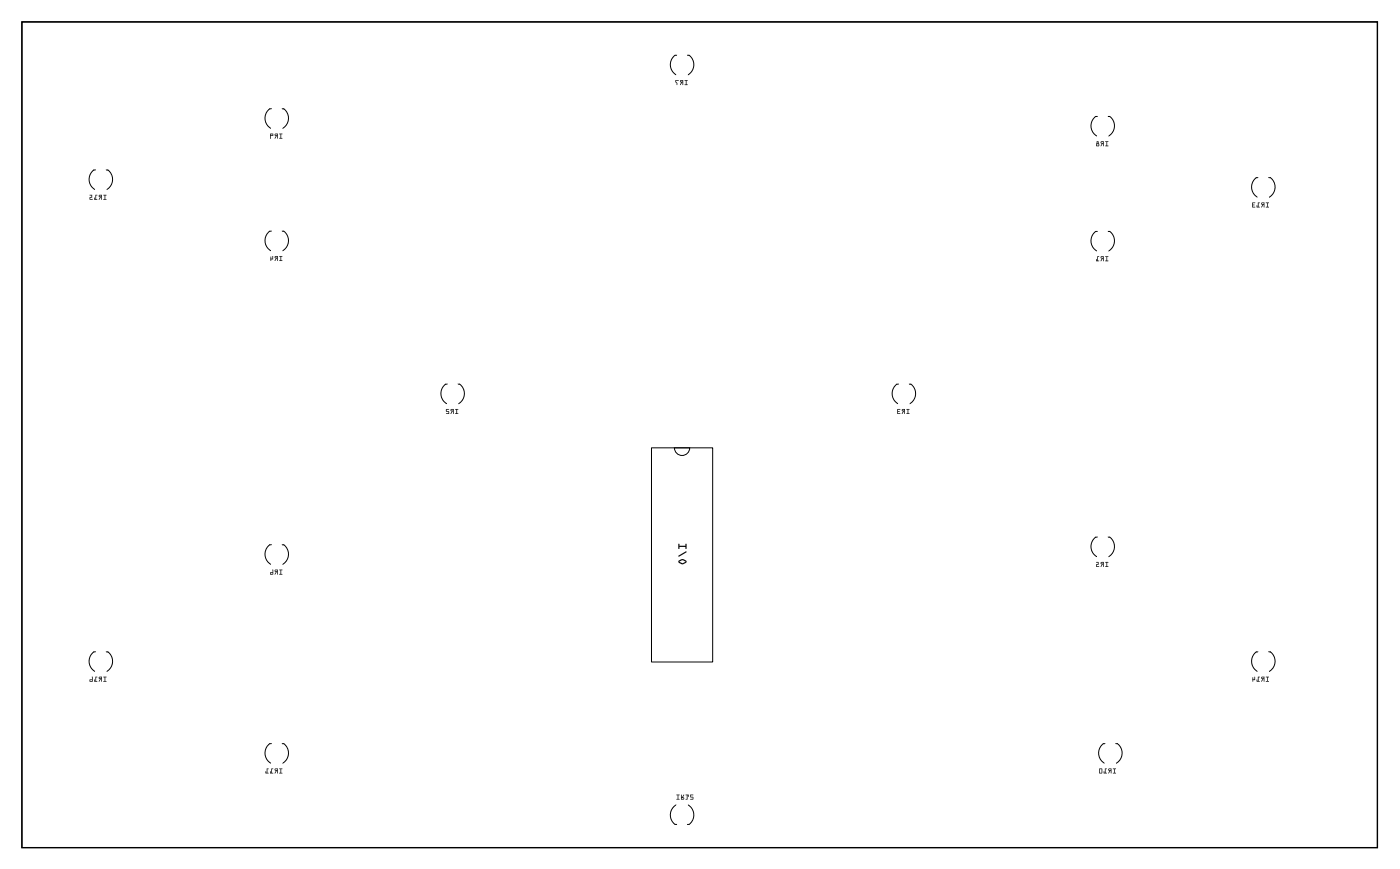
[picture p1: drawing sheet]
<svg xmlns="http://www.w3.org/2000/svg" width="232mm" height="144mm" viewBox="0 0 232 144" stroke-linecap="round" stroke-linejoin="round" font-family="sans-serif">
<path d="M3.6 3.6h225.1v137.1h-225.1z" fill="none" stroke="#000" stroke-width=".2"/>
<g fill="#000">
<path d="M113.7 13.3l.2 .1v.6l-.2 .1h.5v-.1h-.2v-.6l.2-.1zM113 13.3a.19 .19 0 0 0-.1 .3 .19 .19 0 0 0 .2 .1l-.2 .4 .4-.4 .1 .4v-.8zM113 13.4h.3v.2h-.2zM112.2 13.3v.3l.2 .2v.3l.1-.3-.2-.2v-.2l.3 .1 .1-.2z"/>
<path d="M113.7 13.3l.2 .1v.6l-.2 .1h.5v-.1h-.2v-.6l.2-.1zM113.7 13.3h.5l-.2 .1v.6l.2 .1h-.5l.2-.1v-.6zM113 13.3a.2 .2 0 0 0-.1 .3 .2 .2 0 0 0 .2 .1l-.2 .4 .4-.4 .1 .4v-.8zM113 13.4l.4-.1v.8l-.1-.4-.4 .4 .2-.4a.19 .19 0 0 1-.2-.1 .19 .19 0 0 1 .1-.2zM113 13.4h.3v.2h-.2zM113 13.4l.1 .2h.2v-.2zM112.1 13.3l.1 .3 .2 .2v.3l.1-.3-.2-.2v-.2l.3 .1 .1-.2zM112.2 13.3h.5l-.1 .1h-.3v.2l.2 .2-.1 .3v-.3l-.2-.2z"/>
<path d="M3.6 3.6v137.1h225.1v-137.1zM3.6 3.6h225.1v137.1h-225.1z"/>
<path d="M17.2 32.4l.2 .1v.6h-.2l.5 .1v-.1h-.2v-.6l.2-.1zM16.4 32.4a.19 .19 0 0 0 0 .2 .19 .19 0 0 0 .2 .1l-.2 .4 .4-.4 .1 .5v-.9zM16.5 32.5h.3v.1h-.3zM15.8 32.3v.8h-.1v-.3l-.1 .3 .5 .1v-.1h-.1v-.6l.2-.1zM14.9 32.4l.3 .1v.2h-.3v.4h.5l-.1-.1-.3 .1v-.3h.3v-.5z"/>
<path d="M17.2 32.4l.2 .1v.6h-.2l.5 .1v-.1h-.2v-.6l.2-.1zM17.2 32.4h.5l-.2 .1v.6l.2 .1-.5-.1h.2v-.6zM16.4 32.4a.2 .2 0 0 0 0 .2 .2 .2 0 0 0 .2 .1l-.2 .4 .4-.4 .1 .5v-.9zM16.4 32.4l.5-.1v.9l-.1-.5-.4 .4 .2-.4a.19 .19 0 0 1-.2-.1 .19 .19 0 0 1 0-.2zM16.5 32.5h.3v.1h-.3zM16.5 32.5v.1h.3v-.1zM15.8 32.3v.8h-.1v-.3l-.1 .3 .5 .1v-.1h-.1v-.6l.2-.1zM15.8 32.3l.4 .1-.3 .1v.6l.2 .1-.5-.1 .1-.3v.3h.2zM14.9 32.4v.1h.3v.2h-.3v.4h.5l-.1-.1-.3 .1v-.3h.3v-.5zM14.9 32.4l.4-.1v.5h-.3v.3l.3-.1 .1 .1h-.5v-.4h.3v-.2z"/>
<path d="M46.4 22.2l.2 .1v.6l-.2 .1h.5v-.1h-.2v-.6l.2-.1zM45.7 22.2a.19 .19 0 0 0-.1 .3 .19 .19 0 0 0 .2 .1l-.2 .4 .4-.4 .1 .4v-.8zM45.7 22.3h.3v.2h-.3zM44.9 22.2l-.1 .8h.2v-.4h.4v-.4zM45 22.3h.3v.2h-.3z"/>
<path d="M46.4 22.2l.2 .1v.6l-.2 .1h.5v-.1h-.2v-.6l.2-.1zM46.4 22.2h.5l-.2 .1v.6l.2 .1h-.5l.2-.1v-.6zM45.7 22.2a.2 .2 0 0 0-.1 .3 .2 .2 0 0 0 .2 .1l-.2 .4 .4-.4 .1 .4v-.8zM45.7 22.2h.4v.8l-.1-.4-.4 .4 .2-.4a.19 .19 0 0 1-.2-.1 .19 .19 0 0 1 .1-.3zM45.7 22.3h.3v.2h-.3zM45.7 22.3v.2h.3v-.2zM44.9 22.2l-.1 .8h.2v-.4h.4v-.4zM44.9 22.2h.5v.3l-.5 .1 .1 .4h-.2zM45 22.3h.3v.2h-.3zM44.9 22.3v.2h.4v-.2z"/>
<path d="M183.5 23.5l.2 .1v.6l-.2 .1h.5v-.1h-.2v-.6l.3-.1zM182.8 23.5a.19 .19 0 0 0 0 .2 .19 .19 0 0 0 .2 .1l-.2 .5 .4-.5 .1 .5v-.8zM182.9 23.6h.3v.1h-.3zM182.1 23.5l-.1 .7 .5 .1v-.4l-.1-.4zM182.1 23.9h.3v.3h-.3zM182.2 23.6h.1v.2h-.1z"/>
<path d="M183.5 23.5l.2 .1v.6l-.2 .1h.5v-.1h-.2v-.6l.3-.1zM183.5 23.5h.5l-.2 .1v.6l.2 .1-.5-.1h.2v-.6zM182.8 23.5a.2 .2 0 0 0 0 .2 .2 .2 0 0 0 .2 .1l-.2 .5 .4-.5 .1 .5v-.8zM182.8 23.5h.5v.8l-.1-.5-.4 .4 .2-.4a.19 .19 0 0 1-.2-.1 .19 .19 0 0 1 0-.2zM182.9 23.6h.3v.1h-.3zM182.9 23.6v.1h.3v-.1zM182.1 23.5l-.1 .7 .5 .1v-.4l-.1-.4zM182.1 23.5h.3l.1 .8-.5-.1zM182.1 23.9h.3v.3h-.3zM182.1 23.9v.3h.3v-.3zM182.2 23.6h.1v.2h-.1zM182.2 23.6v.2h.1v-.2z"/>
<path d="M210.2 33.6l.2 .1v.6l-.2 .1h.5v-.1h-.2v-.6h.2zM209.5 33.7a.19 .19 0 0 0-.1 .2 .19 .19 0 0 0 .3 .1l-.3 .4 .5-.4v.4l.1-.8zM209.6 33.7h.3v.2h-.3zM208.9 33.6v.7h-.1l-.1-.2v.3h.5v-.1h-.2v-.6h.2zM207.9 33.7v.7h.5v-.1h-.4v-.2l.3-.1h-.3v-.3h.4z"/>
<path d="M210.2 33.6l.2 .1v.6l-.2 .1h.5v-.1h-.2v-.6h.2zM210.2 33.6l.5 .1h-.2v.6l.2 .1h-.5l.2-.1v-.6zM209.5 33.7a.2 .2 0 0 0-.1 .2 .2 .2 0 0 0 .3 .1l-.3 .4 .5-.4v.4l.1-.8zM209.5 33.7l.5-.1-.1 .8v-.4l-.5 .4 .3-.4a.19 .19 0 0 1-.2-.1 .19 .19 0 0 1 0-.2zM209.6 33.7h.3v.2h-.3zM209.6 33.7v.2h.3v-.2zM208.9 33.6v.7h-.1l-.1-.2v.3h.5v-.1h-.2v-.6h.2zM208.9 33.6l.3 .1h-.2v.6l.2 .1h-.5v-.3l.1 .2h.1zM207.9 33.6v.8h.5v-.1h-.4v-.2l.3-.1h-.3v-.3h.4zM207.9 33.7h.5h-.4v.3h.3l-.3 .1v.2h.4v.1h-.5z"/>
<path d="M46.4 42.5l.2 .1v.6l-.2 .1h.5v-.1h-.2v-.6l.2-.1zM45.7 42.6a.19 .19 0 0 0-.1 .2 .19 .19 0 0 0 .2 .1l-.2 .4 .4-.4 .1 .4v-.8zM45.7 42.6h.3v.2h-.3zM44.9 42.6v.4l.1 .3v-.2h.3v-.5l-.1-.1v.5h-.2z"/>
<path d="M46.4 42.5l.2 .1v.6l-.2 .1h.5v-.1h-.2v-.6l.2-.1zM46.4 42.5h.5l-.2 .1v.6l.2 .1h-.5l.2-.1v-.6zM45.7 42.6a.2 .2 0 0 0-.1 .2 .2 .2 0 0 0 .2 .1l-.2 .4 .4-.4 .1 .4v-.8zM45.7 42.6l.4-.1v.8l-.1-.4-.4 .4 .2-.4a.19 .19 0 0 1-.2-.1 .19 .19 0 0 1 .1-.2zM45.7 42.6h.3v.2h-.3zM45.7 42.6v.2h.3v-.2zM44.9 42.6v.4l.1 .3v-.2h.4v-.5l-.2-.1v.5h-.2v-.4zM44.9 42.6l.1 .4h.2v-.5l.1 .1v.5h-.3v.2l-.1-.3z"/>
<path d="M183.5 42.6l.2 .1v.6h-.2l.5 .1v-.1h-.2v-.6l.3-.1zM182.8 42.6a.19 .19 0 0 0 0 .2 .19 .19 0 0 0 .2 .1l-.2 .4 .4-.4 .1 .5v-.9zM182.9 42.7h.3v.1h-.3zM182.2 42.5v.8h-.1l-.1-.3v.3l.5 .1v-.1h-.2v-.6l.2-.1z"/>
<path d="M183.5 42.6l.2 .1v.6h-.2l.5 .1v-.1h-.2v-.6l.3-.1zM183.5 42.6h.5l-.2 .1v.6l.2 .1-.5-.1h.2v-.6zM182.8 42.6a.2 .2 0 0 0 0 .2 .2 .2 0 0 0 .2 .1l-.2 .4 .4-.4 .1 .5v-.9zM182.8 42.6l.5-.1v.9l-.1-.5-.4 .4 .2-.4a.19 .19 0 0 1-.2-.1 .19 .19 0 0 1 0-.2zM182.9 42.7h.3v.1h-.3zM182.9 42.7v.1h.3v-.1zM182.2 42.5v.8h-.1l-.1-.3v.3l.5 .1v-.1h-.2v-.6l.2-.1zM182.2 42.5l.3 .1-.2 .1v.6l.2 .1-.5-.1v-.3l.1 .3h.1z"/>
<path d="M75.6 67.9l.2 .1v.6l-.2 .1h.5v-.1h-.2v-.6l.2-.1zM74.9 68a.19 .19 0 0 0-.1 .2 .19 .19 0 0 0 .2 .1l-.2 .4 .4-.4 .1 .4v-.8zM74.9 68h.3v.2h-.2zM74.1 67.9v.4l.4 .1v.2l-.4 .1h.5l-.1-.4h-.3v-.3l.4-.1z"/>
<path d="M75.6 67.9l.2 .1v.6l-.2 .1h.5v-.1h-.2v-.6l.2-.1zM75.6 67.9h.5l-.2 .1v.6l.2 .1h-.5l.2-.1v-.6zM74.9 68a.2 .2 0 0 0-.1 .2 .2 .2 0 0 0 .2 .1l-.2 .4 .4-.4 .1 .4v-.8zM74.9 68l.4-.1v.8l-.1-.4-.4 .4 .2-.4a.19 .19 0 0 1-.2-.1 .19 .19 0 0 1 .1-.2zM74.9 68h.3v.2h-.2zM74.9 68l.1 .2h.2v-.2zM74.1 67.9v.4l.4 .1v.2l-.4 .1h.5v-.4h-.4v-.3l.4-.1zM74.1 67.9h.5l-.4 .1v.3h.3l.1 .4h-.5l.4-.1v-.2l-.4-.1z"/>
<path d="M150.5 67.9l.2 .1v.6l-.2 .1h.5v-.1h-.2v-.6l.2-.1zM149.8 68a.19 .19 0 0 0 0 .2 .19 .19 0 0 0 .2 .1l-.2 .4 .4-.4v.4l.1-.8zM149.9 68h.3v.2h-.3zM149 67.9v.8h.5v-.1h-.4v-.2l.3-.1h-.3v-.3l.4-.1z"/>
<path d="M150.5 67.9l.2 .1v.6l-.2 .1h.5v-.1h-.2v-.6l.2-.1zM150.5 67.9h.5l-.2 .1v.6l.2 .1h-.5l.2-.1v-.6zM149.8 68a.2 .2 0 0 0 0 .2 .2 .2 0 0 0 .2 .1l-.3 .4 .5-.4v.4l.1-.8zM149.8 68l.5-.1-.1 .8v-.4l-.4 .4 .2-.4a.19 .19 0 0 1-.2-.1 .19 .19 0 0 1 0-.2zM149.9 68h.3v.2h-.3zM149.9 68v.2h.3v-.2zM149 67.9v.8h.5v-.1h-.4v-.2l.3-.1-.3-.1v-.2l.4-.1zM149 67.9h.5l-.4 .1v.3h.3l-.3 .1v.2h.4v.1h-.5z"/>
<path d="M46.4 94.6l.2 .1v.6l-.2 .1h.5v-.1h-.2v-.6l.2-.1zM45.7 94.6a.19 .19 0 0 0-.1 .3 .19 .19 0 0 0 .2 .1l-.2 .4 .4-.4 .1 .4v-.8zM45.7 94.7h.3v.1h-.3zM45.2 94.6l.1 .4h-.4v.4h.5v-.8zM45 95.1h.3v.2h-.3z"/>
<path d="M46.4 94.6l.2 .1v.6l-.2 .1h.5v-.1h-.2v-.6l.2-.1zM46.4 94.6h.5l-.2 .1v.6l.2 .1h-.5l.2-.1v-.6zM45.7 94.6a.2 .2 0 0 0-.1 .3 .2 .2 0 0 0 .2 .1l-.2 .4 .4-.4 .1 .4v-.8zM45.7 94.6h.4v.8l-.1-.4-.4 .4 .2-.4a.19 .19 0 0 1-.2-.1 .19 .19 0 0 1 .1-.3zM45.7 94.7h.3v.1h-.3zM45.7 94.7v.1l.3 .1v-.2zM45.2 94.6l.1 .4h-.4v.4h.5v-.8zM45.2 94.6h.2v.8h-.5v-.4h.4zM45 95.1h.3v.2h-.3zM44.9 95.1v.2h.4v-.2z"/>
<path d="M112.7 90.3v.8h.1v-.3h1v.3h.2v-.8h-.2v.3h-1v-.3zM112.7 92.3l.1 .1 1.2-.8h-.1zM112.7 93.1v.3l.5 .3 .7-.2a.23 .23 0 0 0 0-.4l-.6-.3zM112.8 93.2l.5-.2 .5 .3-.5 .2z"/>
<path d="M112.7 90.3v.9l.1-.1v-.3h1v.3h.2v-.8h-.2v.3h-1v-.3zM112.7 90.3h.1v.3h1v-.3h.1l.1 .8h-.2v-.3h-1v.3h-.1zM112.6 92.3l.2 .1 1.2-.8h-.1zM112.7 92.3l1.2-.7h.1l-1.2 .8zM112.7 93.1v.3l.5 .3 .7-.2a.25 .25 0 0 0 0-.5l-.6-.2zM112.7 93.1l.7-.3 .5 .3 .1 .2-.5 .3-.3 .1-.5-.3zM112.8 93.2l.5-.2 .5 .3-.5 .2zM112.8 93.2l.5 .3 .5-.2-.5-.3z"/>
<path d="M183.5 93.3l.2 .1v.6l-.2 .1h.5v-.1h-.2v-.6l.3-.1zM182.8 93.4a.19 .19 0 0 0 0 .2 .19 .19 0 0 0 .2 .1l-.2 .4 .4-.4 .1 .4v-.8zM182.9 93.4h.3v.2h-.3zM182 93.3l.3 .1v.3h-.3v.4h.5v-.1h-.4v-.2h.3v-.5z"/>
<path d="M183.5 93.3l.2 .1v.6l-.2 .1h.5v-.1h-.2v-.6l.3-.1zM183.5 93.3h.5l-.2 .1v.6l.2 .1h-.5l.2-.1v-.6zM182.8 93.4a.2 .2 0 0 0 0 .2 .2 .2 0 0 0 .2 .1l-.2 .4 .4-.4 .1 .4v-.8zM182.8 93.4l.5-.1v.8l-.1-.4-.4 .4 .2-.4a.19 .19 0 0 1-.2-.1 .19 .19 0 0 1 0-.2zM182.9 93.4h.3v.2h-.3zM182.9 93.4v.2h.3v-.2zM182 93.3v.1h.3v.3h-.3v.4h.5v-.1h-.4v-.2h.3v-.5zM182 93.3h.4v.5h-.3v.2h.4v.1h-.5v-.4h.3v-.3z"/>
<path d="M17.2 112.4l.2 .1v.6l-.2 .1h.5v-.1h-.2v-.6l.2-.1zM16.4 112.4a.19 .19 0 0 0 0 .2 .19 .19 0 0 0 .2 .1l-.2 .5 .4-.5 .1 .5v-.8zM16.5 112.5h.3v.1h-.3zM15.8 112.4v.7h-.1v-.3l-.1 .4h.5v-.1h-.1v-.6l.2-.1zM15.3 112.4v.4h-.4v.4h.5v-.8zM15 112.9h.3v.2h-.3z"/>
<path d="M17.2 112.4l.2 .1v.6l-.2 .1h.5v-.1h-.2v-.6l.2-.1zM17.2 112.4h.5l-.2 .1v.6l.2 .1-.5-.1h.2v-.6zM16.4 112.4a.2 .2 0 0 0 0 .2 .2 .2 0 0 0 .2 .1l-.2 .5 .4-.5 .1 .5v-.8zM16.4 112.4h.5v.8l-.1-.5-.4 .4 .2-.4a.19 .19 0 0 1-.2-.1 .19 .19 0 0 1 0-.2zM16.5 112.5h.3v.1h-.3zM16.5 112.5v.1h.3v-.1zM15.8 112.4v.7h-.1v-.3l-.1 .4h.5v-.1h-.1v-.6l.2-.1zM15.8 112.4h.4l-.3 .1v.6l.2 .1-.5-.1 .1-.3v.3h.2zM15.3 112.4v.4h-.4v.4h.5v-.8zM15.3 112.4h.1v.7l-.5 .1v-.4h.4zM15 112.9h.3v.2h-.3zM15 112.9v.2h.3v-.2z"/>
<path d="M210.2 112.4l.2 .1v.6l-.2 .1h.5v-.1h-.2v-.6l.2-.1zM209.5 112.4a.19 .19 0 0 0-.1 .2 .19 .19 0 0 0 .3 .1l-.3 .5 .5-.5v.5l.1-.8zM209.6 112.5h.3v.1h-.3zM208.9 112.4v.7h-.1l-.1-.3v.4h.5v-.1h-.2v-.6l.2-.1zM208 112.5l-.1 .4 .1 .3 .1-.3h.3v-.5h-.1v.4h-.2z"/>
<path d="M210.2 112.4l.2 .1v.6l-.2 .1h.5v-.1h-.2v-.6l.2-.1zM210.2 112.4h.5l-.2 .1v.6l.2 .1-.5-.1h.2v-.6zM209.5 112.4a.2 .2 0 0 0-.1 .2 .2 .2 0 0 0 .3 .1l-.3 .5 .5-.5v.5l.1-.8zM209.5 112.4h.5l-.1 .8v-.5l-.5 .4 .3-.4a.19 .19 0 0 1-.2-.1 .19 .19 0 0 1 0-.2zM209.6 112.5h.3v.1h-.3zM209.6 112.5v.1h.3v-.1zM208.9 112.4v.7h-.1l-.1-.3v.4h.5v-.1h-.2v-.6l.2-.1zM208.9 112.4h.3l-.2 .1v.6l.2 .1-.5-.1v-.3l.1 .3h.1zM208 112.5l-.1 .4 .1 .3 .1-.3h.3v-.5h-.1v.4h-.2v-.3zM208 112.5l.1 .3h.2v-.4h.1v.5h-.3l-.1 .3-.1-.3z"/>
<path d="M46.4 127.6l.2 .1v.6l-.2 .1h.5v-.1h-.2v-.6l.2-.1zM45.7 127.6a.19 .19 0 0 0-.1 .3 .19 .19 0 0 0 .2 .1l-.2 .4 .4-.4 .1 .4v-.8zM45.7 127.7h.3v.2h-.3zM45.1 127.6v.7h-.1l-.1-.2-.1 .3h.5v-.1h-.1v-.6l.2-.1zM44.3 127.6v.7h-.1l-.1-.2v.3h.5v-.1h-.2v-.6l.2-.1z"/>
<path d="M46.4 127.6l.2 .1v.6l-.2 .1h.5v-.1h-.2v-.6l.2-.1zM46.4 127.6h.5l-.2 .1v.6l.2 .1h-.5l.2-.1v-.6zM45.7 127.6a.2 .2 0 0 0-.1 .3 .2 .2 0 0 0 .2 .1l-.2 .4 .4-.4 .1 .4v-.8zM45.7 127.7l.4-.1v.8l-.1-.4-.4 .4 .2-.4a.19 .19 0 0 1-.2-.1 .19 .19 0 0 1 .1-.2zM45.7 127.7h.3v.2h-.3zM45.7 127.7v.2h.3v-.2zM45 127.6l.1 .7h-.1l-.1-.3-.1 .4h.5v-.1h-.1v-.6l.2-.1zM45.1 127.6h.3l-.2 .1v.6l.1 .1h-.4v-.3v.2h.2zM44.3 127.6v.7h-.1l-.1-.3v.4h.5v-.1h-.2v-.6l.2-.1zM44.3 127.6h.3l-.2 .1v.6l.2 .1h-.5v-.3l.1 .2h.1z"/>
<path d="M112.3 131.9l.2 .1v.7h-.2l.5 .1v-.1h-.2v-.7h.3zM112.3 132h.5h-.2v.7l.2 .1-.5-.1h.2v-.7zM113.1 131.9v.9h.4a.19 .19 0 0 0 .1-.3 .19 .19 0 0 0-.2-.1l.2-.4-.4 .4v-.4zM113.1 132l.1 .4 .4-.4-.2 .4a.19 .19 0 0 1 .2 .1 .19 .19 0 0 1-.1 .3h-.4zM113.2 132.5h.3v.1l-.3 .1zM113.2 132.5v.2l.3-.1v-.1zM113.9 131.9l.2 .1v.7h-.3l.4 .1v-.8h.1v.3l.1-.3zM113.9 132h.5l-.1 .3v-.3h-.1v.8l-.3-.1h.2v-.7zM114.6 131.9v.5h.4v.3h-.4l.5 .1v-.4l-.4-.1v-.3h.4zM114.6 131.9l.5 .1h-.4v.3l.4 .1v.3h-.5h.4v-.3h-.4z"/>
<path d="M112.3 132h.2v.7h-.2l.5 .1v-.1h-.2v-.7h.2zM113.1 132v.8h.4a.19 .19 0 0 0 .1-.3 .19 .19 0 0 0-.2-.1l.2-.4-.4 .4zM113.2 132.5h.3v.1l-.3 .1zM113.9 132h.2v.7h-.2l.3 .1v-.8h.1v.3l.1-.3zM114.6 131.9v.5h.4v.3h-.4l.5 .1v-.4l-.4-.1v-.3h.4z"/>
<path d="M184.8 127.6l.2 .1v.6l-.2 .1h.5v-.1h-.2v-.6l.2-.1zM184.1 127.6a.19 .19 0 0 0-.1 .3 .19 .19 0 0 0 .3 .1l-.3 .4 .5-.4v.4l.1-.8zM184.2 127.7h.3v.2h-.3zM183.5 127.6v.7h-.1l-.1-.2v.3h.5v-.1h-.2v-.6l.2-.1zM182.5 127.6v.8h.5v-.7zM182.6 127.7h.3v.6h-.3z"/>
<path d="M184.8 127.6l.2 .1v.6l-.2 .1h.5v-.1h-.2v-.6l.2-.1zM184.8 127.6h.5l-.2 .1v.6l.2 .1h-.5l.2-.1v-.6zM184.1 127.6a.2 .2 0 0 0-.1 .3 .2 .2 0 0 0 .3 .1l-.3 .4 .5-.4v.4l.1-.8zM184.1 127.7l.5-.1-.1 .8v-.4l-.5 .4 .3-.4a.19 .19 0 0 1-.2-.1 .19 .19 0 0 1 0-.2zM184.2 127.7h.3v.2h-.3zM184.2 127.7v.2h.3v-.2zM183.5 127.6v.7h-.1l-.1-.3v.4h.5v-.1h-.2v-.6l.2-.1zM183.5 127.6h.3l-.2 .1v.6l.2 .1h-.5v-.3l.1 .2h.1zM182.5 127.6v.8h.5v-.7zM182.5 127.6l.5 .1v.7h-.5zM182.6 127.7h.3v.6h-.3zM182.6 127.7v.6h.3v-.6z"/>
</g>
<g fill="none" stroke="#000" stroke-width=".17">
<path d="M45.1 18.1h-.3a1.95 1.95 0 0 0 .2 3.2M46.8 18.1h.3a1.95 1.95 0 0 1-.2 3.2M112.4 9.2h-.3a1.95 1.95 0 0 0 .2 3.2M114.1 9.2h.3M114.4 9.2a1.95 1.95 0 0 1-.2 3.2M182.3 19.3h-.4a1.95 1.95 0 0 0 .2 3.3M184 19.3h.3a1.95 1.95 0 0 1-.2 3.3M15.9 28.2h-.3a1.95 1.95 0 0 0 .1 3.3M17.6 28.2h.3a1.95 1.95 0 0 1-.2 3.3M45.1 38.4h-.3a1.95 1.95 0 0 0 .2 3.2M46.8 38.4h.3a1.95 1.95 0 0 1-.2 3.2M182.3 38.4h-.4a1.95 1.95 0 0 0 .2 3.3"/>
<path d="M184 38.4h.3a1.95 1.95 0 0 1-.2 3.3M208.9 29.5h-.3a1.95 1.95 0 0 0 .2 3.2M210.6 29.5h.4a1.95 1.95 0 0 1-.2 3.2M74.3 63.8h-.3a1.95 1.95 0 0 0 .2 3.2M76 63.8h.3M76.3 63.8a1.95 1.95 0 0 1-.2 3.2M108.2 74.4h10.1v35.5h-10.1zM112 74.4h2.5a1.27 1.27 0 0 1-1.2 1.2 1.27 1.27 0 0 1-1.3-1.2zM149.2 63.8h-.3a1.95 1.95 0 0 0 .2 3.2M150.9 63.8h.4M151.3 63.8a1.95 1.95 0 0 1-.2 3.2M45.1 90.5h-.3a1.95 1.95 0 0 0 .2 3.2"/>
<path d="M46.8 90.5h.3a1.95 1.95 0 0 1-.2 3.2M182.3 89.2h-.4a1.95 1.95 0 0 0 .2 3.2M184 89.2h.3a1.95 1.95 0 0 1-.2 3.2M15.9 108.2h-.3a1.95 1.95 0 0 0 .1 3.3M17.6 108.2h.3a1.95 1.95 0 0 1-.2 3.3M208.9 108.2h-.3a1.95 1.95 0 0 0 .2 3.3M210.6 108.2h.4a1.95 1.95 0 0 1-.2 3.3M45.1 123.5h-.3a1.95 1.95 0 0 0 .2 3.2M46.8 123.5h.3a1.95 1.95 0 0 1-.2 3.2M112.3 133.6a1.95 1.95 0 0 0-.2 3.3h.3M114.3 133.6a1.95 1.95 0 0 1 .1 3.3h-.3M183.5 123.5h-.3a1.95 1.95 0 0 0 .2 3.2"/>
<path d="M185.2 123.5h.4a1.95 1.95 0 0 1-.2 3.2"/>
</g>
<circle cx="117.1" cy="75.6" r=".64" fill="#fff"/>
<circle cx="117.1" cy="75.6" r=".64" fill="none" stroke="#fff" stroke-width=".76"/>
<circle cx="109.5" cy="106.1" r=".64" fill="#fff"/>
<circle cx="109.5" cy="106.1" r=".64" fill="none" stroke="#fff" stroke-width=".76"/>
<circle cx="117.1" cy="78.2" r=".64" fill="#fff"/>
<circle cx="117.1" cy="78.2" r=".64" fill="none" stroke="#fff" stroke-width=".76"/>
<circle cx="109.5" cy="108.6" r=".64" fill="#fff"/>
<circle cx="109.5" cy="108.6" r=".64" fill="none" stroke="#fff" stroke-width=".76"/>
<circle cx="117.1" cy="80.7" r=".64" fill="#fff"/>
<circle cx="117.1" cy="80.7" r=".64" fill="none" stroke="#fff" stroke-width=".76"/>
<circle cx="117.1" cy="83.2" r=".64" fill="#fff"/>
<circle cx="117.1" cy="83.2" r=".64" fill="none" stroke="#fff" stroke-width=".76"/>
<circle cx="117.1" cy="85.8" r=".64" fill="#fff"/>
<circle cx="117.1" cy="85.8" r=".64" fill="none" stroke="#fff" stroke-width=".76"/>
<circle cx="117.1" cy="88.3" r=".64" fill="#fff"/>
<circle cx="117.1" cy="88.3" r=".64" fill="none" stroke="#fff" stroke-width=".76"/>
<circle cx="117.1" cy="108.6" r=".64" fill="#fff"/>
<circle cx="117.1" cy="108.6" r=".64" fill="none" stroke="#fff" stroke-width=".76"/>
<circle cx="117.1" cy="106.1" r=".64" fill="#fff"/>
<circle cx="117.1" cy="106.1" r=".64" fill="none" stroke="#fff" stroke-width=".76"/>
<circle cx="117.1" cy="103.6" r=".64" fill="#fff"/>
<circle cx="117.1" cy="103.6" r=".64" fill="none" stroke="#fff" stroke-width=".76"/>
<circle cx="117.1" cy="101" r=".64" fill="#fff"/>
<circle cx="117.1" cy="101" r=".64" fill="none" stroke="#fff" stroke-width=".76"/>
<circle cx="117.1" cy="90.9" r=".64" fill="#fff"/>
<circle cx="117.1" cy="90.9" r=".64" fill="none" stroke="#fff" stroke-width=".76"/>
<circle cx="117.1" cy="95.9" r=".64" fill="#fff"/>
<circle cx="117.1" cy="95.9" r=".64" fill="none" stroke="#fff" stroke-width=".76"/>
<circle cx="117.1" cy="93.4" r=".64" fill="#fff"/>
<circle cx="117.1" cy="93.4" r=".64" fill="none" stroke="#fff" stroke-width=".76"/>
<circle cx="117.1" cy="98.5" r=".64" fill="#fff"/>
<circle cx="117.1" cy="98.5" r=".64" fill="none" stroke="#fff" stroke-width=".76"/>
<circle cx="109.5" cy="95.9" r=".64" fill="#fff"/>
<circle cx="109.5" cy="95.9" r=".64" fill="none" stroke="#fff" stroke-width=".76"/>
<circle cx="109.5" cy="98.5" r=".64" fill="#fff"/>
<circle cx="109.5" cy="98.5" r=".64" fill="none" stroke="#fff" stroke-width=".76"/>
<circle cx="109.5" cy="101" r=".64" fill="#fff"/>
<circle cx="109.5" cy="101" r=".64" fill="none" stroke="#fff" stroke-width=".76"/>
<circle cx="109.5" cy="103.6" r=".64" fill="#fff"/>
<circle cx="109.5" cy="103.6" r=".64" fill="none" stroke="#fff" stroke-width=".76"/>
<circle cx="109.5" cy="90.9" r=".64" fill="#fff"/>
<circle cx="109.5" cy="90.9" r=".64" fill="none" stroke="#fff" stroke-width=".76"/>
<circle cx="109.5" cy="93.4" r=".64" fill="#fff"/>
<circle cx="109.5" cy="93.4" r=".64" fill="none" stroke="#fff" stroke-width=".76"/>
<circle cx="109.5" cy="80.7" r=".64" fill="#fff"/>
<circle cx="109.5" cy="80.7" r=".64" fill="none" stroke="#fff" stroke-width=".76"/>
<circle cx="109.5" cy="83.2" r=".64" fill="#fff"/>
<circle cx="109.5" cy="83.2" r=".64" fill="none" stroke="#fff" stroke-width=".76"/>
<circle cx="109.5" cy="85.8" r=".64" fill="#fff"/>
<circle cx="109.5" cy="85.8" r=".64" fill="none" stroke="#fff" stroke-width=".76"/>
<circle cx="109.5" cy="88.3" r=".64" fill="#fff"/>
<circle cx="109.5" cy="88.3" r=".64" fill="none" stroke="#fff" stroke-width=".76"/>
<circle cx="109.5" cy="75.6" r=".64" fill="#fff"/>
<circle cx="109.5" cy="75.6" r=".64" fill="none" stroke="#fff" stroke-width=".76"/>
<circle cx="109.5" cy="78.2" r=".64" fill="#fff"/>
<circle cx="109.5" cy="78.2" r=".64" fill="none" stroke="#fff" stroke-width=".76"/>
<circle cx="183.1" cy="41.3" r=".6" fill="#fff"/>
<circle cx="183.1" cy="41.3" r=".6" fill="none" stroke="#fff" stroke-width=".65" stroke-linecap="butt"/>
<path d="M182.5 40.7h1.2v1.2h-1.2z" fill="#fff"/>
<path d="M182.5 40.7h1.2v1.2h-1.2z" fill="none" stroke="#fff" stroke-width=".65" stroke-linecap="butt"/>
<circle cx="183.1" cy="38.8" r=".6" fill="#fff"/>
<circle cx="183.1" cy="38.8" r=".6" fill="none" stroke="#fff" stroke-width=".65" stroke-linecap="butt"/>
<circle cx="75.2" cy="66.7" r=".6" fill="#fff"/>
<circle cx="75.2" cy="66.7" r=".6" fill="none" stroke="#fff" stroke-width=".65" stroke-linecap="butt"/>
<path d="M74.6 66.1h1.2v1.2h-1.2z" fill="#fff"/>
<path d="M74.6 66.1h1.2v1.2h-1.2z" fill="none" stroke="#fff" stroke-width=".65" stroke-linecap="butt"/>
<circle cx="75.2" cy="64.2" r=".6" fill="#fff"/>
<circle cx="75.2" cy="64.2" r=".6" fill="none" stroke="#fff" stroke-width=".65" stroke-linecap="butt"/>
<circle cx="150.1" cy="66.7" r=".6" fill="#fff"/>
<circle cx="150.1" cy="66.7" r=".6" fill="none" stroke="#fff" stroke-width=".65" stroke-linecap="butt"/>
<path d="M149.5 66.1h1.2v1.2h-1.2z" fill="#fff"/>
<path d="M149.5 66.1h1.2v1.2h-1.2z" fill="none" stroke="#fff" stroke-width=".65" stroke-linecap="butt"/>
<circle cx="150.1" cy="64.2" r=".6" fill="#fff"/>
<circle cx="150.1" cy="64.2" r=".6" fill="none" stroke="#fff" stroke-width=".65" stroke-linecap="butt"/>
<circle cx="46" cy="41.3" r=".6" fill="#fff"/>
<circle cx="46" cy="41.3" r=".6" fill="none" stroke="#fff" stroke-width=".65" stroke-linecap="butt"/>
<path d="M45.4 40.7h1.2v1.2h-1.2z" fill="#fff"/>
<path d="M45.4 40.7h1.2v1.2h-1.2z" fill="none" stroke="#fff" stroke-width=".65" stroke-linecap="butt"/>
<circle cx="46" cy="38.8" r=".6" fill="#fff"/>
<circle cx="46" cy="38.8" r=".6" fill="none" stroke="#fff" stroke-width=".65" stroke-linecap="butt"/>
<circle cx="183.1" cy="92.1" r=".6" fill="#fff"/>
<circle cx="183.1" cy="92.1" r=".6" fill="none" stroke="#fff" stroke-width=".65" stroke-linecap="butt"/>
<path d="M182.5 91.5h1.2v1.2h-1.2z" fill="#fff"/>
<path d="M182.5 91.5h1.2v1.2h-1.2z" fill="none" stroke="#fff" stroke-width=".65" stroke-linecap="butt"/>
<circle cx="183.1" cy="89.6" r=".6" fill="#fff"/>
<circle cx="183.1" cy="89.6" r=".6" fill="none" stroke="#fff" stroke-width=".65" stroke-linecap="butt"/>
<circle cx="46" cy="93.4" r=".6" fill="#fff"/>
<circle cx="46" cy="93.4" r=".6" fill="none" stroke="#fff" stroke-width=".65" stroke-linecap="butt"/>
<path d="M45.4 92.8h1.2v1.2h-1.2z" fill="#fff"/>
<path d="M45.4 92.8h1.2v1.2h-1.2z" fill="none" stroke="#fff" stroke-width=".65" stroke-linecap="butt"/>
<circle cx="46" cy="90.9" r=".6" fill="#fff"/>
<circle cx="46" cy="90.9" r=".6" fill="none" stroke="#fff" stroke-width=".65" stroke-linecap="butt"/>
<circle cx="113.3" cy="12.1" r=".6" fill="#fff"/>
<circle cx="113.3" cy="12.1" r=".6" fill="none" stroke="#fff" stroke-width=".65" stroke-linecap="butt"/>
<path d="M112.7 11.5h1.2v1.2h-1.2z" fill="#fff"/>
<path d="M112.7 11.5h1.2v1.2h-1.2z" fill="none" stroke="#fff" stroke-width=".65" stroke-linecap="butt"/>
<circle cx="113.3" cy="9.6" r=".6" fill="#fff"/>
<circle cx="113.3" cy="9.6" r=".6" fill="none" stroke="#fff" stroke-width=".65" stroke-linecap="butt"/>
<circle cx="183.1" cy="22.2" r=".6" fill="#fff"/>
<circle cx="183.1" cy="22.2" r=".6" fill="none" stroke="#fff" stroke-width=".65" stroke-linecap="butt"/>
<path d="M182.5 21.6h1.2v1.2h-1.2z" fill="#fff"/>
<path d="M182.5 21.6h1.2v1.2h-1.2z" fill="none" stroke="#fff" stroke-width=".65" stroke-linecap="butt"/>
<circle cx="183.1" cy="19.7" r=".6" fill="#fff"/>
<circle cx="183.1" cy="19.7" r=".6" fill="none" stroke="#fff" stroke-width=".65" stroke-linecap="butt"/>
<circle cx="46" cy="21" r=".6" fill="#fff"/>
<circle cx="46" cy="21" r=".6" fill="none" stroke="#fff" stroke-width=".65" stroke-linecap="butt"/>
<path d="M45.4 20.4h1.2v1.2h-1.2z" fill="#fff"/>
<path d="M45.4 20.4h1.2v1.2h-1.2z" fill="none" stroke="#fff" stroke-width=".65" stroke-linecap="butt"/>
<circle cx="46" cy="18.5" r=".6" fill="#fff"/>
<circle cx="46" cy="18.5" r=".6" fill="none" stroke="#fff" stroke-width=".65" stroke-linecap="butt"/>
<circle cx="184.4" cy="126.4" r=".6" fill="#fff"/>
<circle cx="184.4" cy="126.4" r=".6" fill="none" stroke="#fff" stroke-width=".65" stroke-linecap="butt"/>
<path d="M183.8 125.8h1.2v1.2h-1.2z" fill="#fff"/>
<path d="M183.8 125.8h1.2v1.2h-1.2z" fill="none" stroke="#fff" stroke-width=".65" stroke-linecap="butt"/>
<circle cx="184.4" cy="123.9" r=".6" fill="#fff"/>
<circle cx="184.4" cy="123.9" r=".6" fill="none" stroke="#fff" stroke-width=".65" stroke-linecap="butt"/>
<circle cx="46" cy="126.4" r=".6" fill="#fff"/>
<circle cx="46" cy="126.4" r=".6" fill="none" stroke="#fff" stroke-width=".65" stroke-linecap="butt"/>
<path d="M45.4 125.8h1.2v1.2h-1.2z" fill="#fff"/>
<path d="M45.4 125.8h1.2v1.2h-1.2z" fill="none" stroke="#fff" stroke-width=".65" stroke-linecap="butt"/>
<circle cx="46" cy="123.9" r=".6" fill="#fff"/>
<circle cx="46" cy="123.9" r=".6" fill="none" stroke="#fff" stroke-width=".65" stroke-linecap="butt"/>
<circle cx="113.3" cy="134" r=".6" fill="#fff"/>
<circle cx="113.3" cy="134" r=".6" fill="none" stroke="#fff" stroke-width=".65" stroke-linecap="butt"/>
<path d="M112.7 133.4h1.2v1.2h-1.2z" fill="#fff"/>
<path d="M112.7 133.4h1.2v1.2h-1.2z" fill="none" stroke="#fff" stroke-width=".65" stroke-linecap="butt"/>
<circle cx="113.3" cy="136.5" r=".6" fill="#fff"/>
<circle cx="113.3" cy="136.5" r=".6" fill="none" stroke="#fff" stroke-width=".65" stroke-linecap="butt"/>
<circle cx="209.8" cy="32.4" r=".6" fill="#fff"/>
<circle cx="209.8" cy="32.4" r=".6" fill="none" stroke="#fff" stroke-width=".65" stroke-linecap="butt"/>
<path d="M209.2 31.8h1.2v1.2h-1.2z" fill="#fff"/>
<path d="M209.2 31.8h1.2v1.2h-1.2z" fill="none" stroke="#fff" stroke-width=".65" stroke-linecap="butt"/>
<circle cx="209.8" cy="29.9" r=".6" fill="#fff"/>
<circle cx="209.8" cy="29.9" r=".6" fill="none" stroke="#fff" stroke-width=".65" stroke-linecap="butt"/>
<circle cx="209.8" cy="111.1" r=".6" fill="#fff"/>
<circle cx="209.8" cy="111.1" r=".6" fill="none" stroke="#fff" stroke-width=".65" stroke-linecap="butt"/>
<path d="M209.2 110.5h1.2v1.2h-1.2z" fill="#fff"/>
<path d="M209.2 110.5h1.2v1.2h-1.2z" fill="none" stroke="#fff" stroke-width=".65" stroke-linecap="butt"/>
<circle cx="209.8" cy="108.6" r=".6" fill="#fff"/>
<circle cx="209.8" cy="108.6" r=".6" fill="none" stroke="#fff" stroke-width=".65" stroke-linecap="butt"/>
<circle cx="16.7" cy="31.1" r=".6" fill="#fff"/>
<circle cx="16.7" cy="31.1" r=".6" fill="none" stroke="#fff" stroke-width=".65" stroke-linecap="butt"/>
<path d="M16.1 30.5h1.2v1.2h-1.2z" fill="#fff"/>
<path d="M16.1 30.5h1.2v1.2h-1.2z" fill="none" stroke="#fff" stroke-width=".65" stroke-linecap="butt"/>
<circle cx="16.7" cy="28.6" r=".6" fill="#fff"/>
<circle cx="16.7" cy="28.6" r=".6" fill="none" stroke="#fff" stroke-width=".65" stroke-linecap="butt"/>
<circle cx="16.7" cy="111.1" r=".6" fill="#fff"/>
<circle cx="16.7" cy="111.1" r=".6" fill="none" stroke="#fff" stroke-width=".65" stroke-linecap="butt"/>
<path d="M16.1 110.5h1.2v1.2h-1.2z" fill="#fff"/>
<path d="M16.1 110.5h1.2v1.2h-1.2z" fill="none" stroke="#fff" stroke-width=".65" stroke-linecap="butt"/>
<circle cx="16.7" cy="108.6" r=".6" fill="#fff"/>
<circle cx="16.7" cy="108.6" r=".6" fill="none" stroke="#fff" stroke-width=".65" stroke-linecap="butt"/>
</svg>
